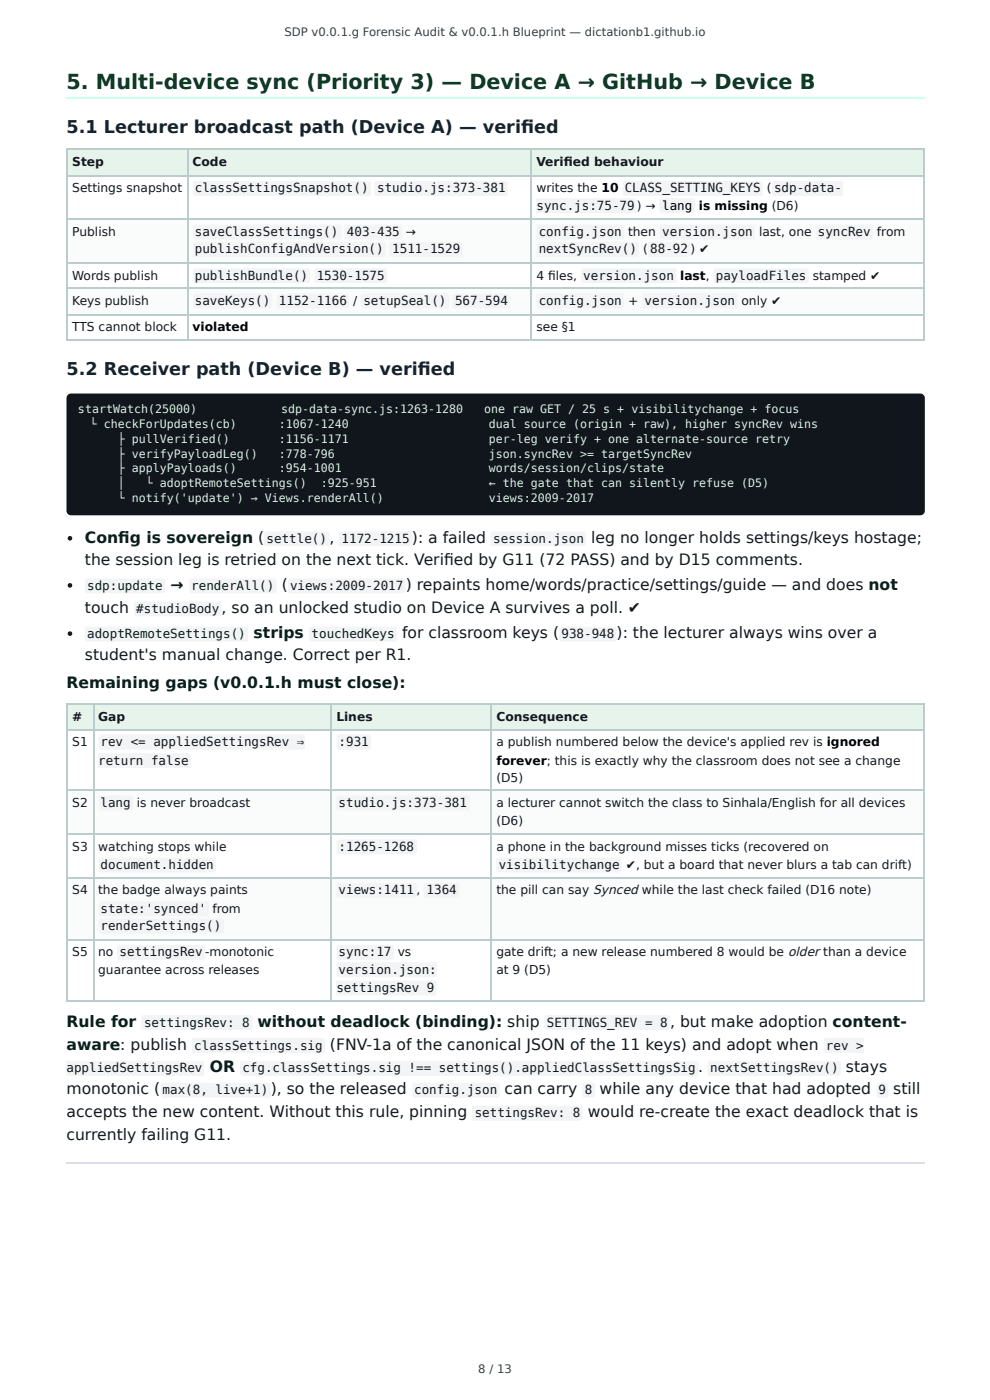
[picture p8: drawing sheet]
<svg xmlns="http://www.w3.org/2000/svg" width="210mm" height="297mm" viewBox="0 0 210 297" stroke-linecap="round" stroke-linejoin="round" font-family="sans-serif">
<defs><g id="words">
<text font-size="4.4" fill="#0a3d24" x="14.1" y="18.9">5. Multi-device sync (Priority 3) — Device A → GitHub → Device B</text>
<g font-size="3.7" fill="#123">
<text x="14.1" y="28.2">5.1 Lecturer broadcast path (Device A) — verifi ed</text>
<text x="14.1" y="79.7">5.2 Receiver path (Device B) — verifi ed</text>
</g>
<g font-size="3.3" fill="#08201a">
<text x="18" y="115.3">Confi g is sovereign (</text>
<text x="36.2" y="125.3">→</text>
<text x="53.9" y="135.6">strips</text>
<text x="14.1" y="146">Remaining gaps (v0.0.1.h must close):</text>
<text x="14.1" y="218">Rule for</text>
<text x="54.7" y="218">without deadlock (binding): ship</text>
<text x="14.1" y="222.9">aware: publish</text>
<text x="44.6" y="227.8">OR</text>
</g>
<g font-size="3.3" fill="#14181f">
<text x="18" y="119.9">the session leg is retried on the next tick. Verifi ed by G11 (72 PASS) and by D15 comments.</text>
<text x="69.9" y="115.3">,</text>
<text x="87.5" y="115.3">): a failed</text>
<text x="125.6" y="115.3">leg no longer holds settings/keys hostage;</text>
<text x="59.8" y="125.3">(</text>
<text x="86.2" y="125.3">) repaints home/words/practice/settings/guide — and does not</text>
<text x="18" y="130.2">touch</text>
<text x="47.1" y="130.2">, so an unlocked studio on Device A survives a poll. ✔</text>
<text x="85.4" y="135.6">for classroom keys (</text>
<text x="130.9" y="135.6">): the lecturer always wins over a</text>
<text x="18" y="140.2">student's manual change. Correct per R1.</text>
<text x="142.3" y="218">, but make adoption content-</text>
<text x="70.1" y="222.9">(FNV-1a of the canonical JSON of the 11 keys) and adopt when</text>
<text x="148.2" y="227.8">.</text>
<text x="179.6" y="227.8">stays</text>
<text x="14.1" y="232.4">monotonic (</text>
<text x="57.5" y="232.4">), so the released</text>
<text x="107.1" y="232.4">can carry</text>
<text x="127.3" y="232.4">while any device that had adopted</text>
<text x="189.7" y="232.4">still</text>
<text x="14.1" y="237.3">accepts the new content. Without this rule, pinning</text>
<text x="124.8" y="237.3">would re-create the exact deadlock that is</text>
<text x="14.1" y="242.2">currently failing G11.</text>
</g>
<g font-size="2.7" fill="#14181f">
<text x="41.4" y="40.9">classSettingsSnapshot()</text>
<text x="80.1" y="40.9">studio.js:373-381</text>
<text x="132.7" y="40.9">CLASS_SETTING_KEYS</text>
<text x="164.4" y="40.9">sdp-data-</text>
<text x="113.9" y="44.5">sync.js:75-79</text>
<text x="41.4" y="50.2">saveClassSettings()</text>
<text x="41.4" y="53.8">publishConfigAndVersion()</text>
<text x="73.7" y="50.2">403-435</text>
<text x="83.3" y="53.8">1511-1529</text>
<text x="114.4" y="50.2">config.json</text>
<text x="114.4" y="53.8">nextSyncRev()</text>
<text x="138.1" y="53.8">88-92 ) ✔</text>
<text x="140.6" y="50.2">version.json</text>
<text x="173.7" y="50.2">syncRev</text>
<text x="41.4" y="59.4">publishBundle()</text>
<text x="67.2" y="59.4">1530-1575</text>
<text x="123.9" y="59.4">version.json</text>
<text x="152" y="59.4">payloadFiles</text>
<text x="41.4" y="64.8">saveKeys()</text>
<text x="59.2" y="64.8">1152-1166</text>
<text x="77.2" y="64.8">setupSeal()</text>
<text x="96.6" y="64.8">567-594</text>
<text x="114.4" y="64.8">config.json</text>
<text x="136.9" y="64.8">version.json</text>
<text x="56.6" y="115.3">settle()</text>
<text x="72.5" y="115.3">1172-1215</text>
<text x="104.8" y="115.3">session.json</text>
<text x="61.6" y="125.3">views:2009-2017</text>
<text x="28.9" y="130.2">#studioBody</text>
<text x="119.2" y="135.6">938-948</text>
<text x="21.3" y="158.5">rev &lt;= appliedSettingsRev ⇒</text>
<text x="71.9" y="158.5">:931</text>
<text x="20.8" y="162.4">return false</text>
<text x="21.3" y="171.4">lang</text>
<text x="71.9" y="171.4">studio.js:373-381</text>
<text x="21.3" y="184.6">document.hidden</text>
<text x="71.9" y="180.7">:1265-1268</text>
<text x="105.9" y="184.6">visibilitychange</text>
<text x="71.9" y="190">views:1411 ,</text>
<text x="90.6" y="190">1364</text>
<text x="21.3" y="193.9">state:'synced'</text>
<text x="21.3" y="197.5">renderSettings()</text>
<text x="25.4" y="203.1">settingsRev -monotonic</text>
<text x="71.9" y="203.1">sync:17</text>
<text x="71.9" y="206.8">version.json:</text>
<text x="71.4" y="210.7">settingsRev 9</text>
<text x="116.1" y="218">SETTINGS_REV = 8</text>
<text x="14.1" y="227.8">appliedSettingsRev</text>
<text x="41.3" y="222.9">classSettings.sig</text>
<text x="51.5" y="227.8">cfg.classSettings.sig !== settings().appliedClassSettingsSig</text>
<text x="150.8" y="227.8">nextSettingsRev()</text>
<text x="175.4" y="222.9">rev &gt;</text>
<text x="34.5" y="232.4">max(8, live+1)</text>
<text x="87.9" y="232.4">config.json</text>
<text x="124.2" y="232.4">8</text>
<text x="186.5" y="232.4">9</text>
<text x="100.8" y="237.3">settingsRev: 8</text>
</g>
<text font-size="2.7" x="140.6" y="44.5">lang</text>
<g font-size="2.7" fill="#08201a">
<text x="18.5" y="125.3">sdp:update</text>
<text x="40.6" y="125.3">renderAll()</text>
<text x="18.5" y="135.6">adoptRemoteSettings()</text>
<text x="66.2" y="135.6">touchedKeys</text>
<text x="30.6" y="218">settingsRev: 8</text>
</g>
<g font-size="2.6" fill="#14181f">
<text x="15.3" y="35.3">Step</text>
<text x="40.9" y="35.3">Code</text>
<text x="113.9" y="35.3">Verifi ed behaviour</text>
<text x="15.3" y="40.9">Settings snapshot</text>
<text x="113.9" y="40.9">writes the 10</text>
<text x="162.9" y="40.9">(</text>
<text x="135.3" y="44.5">) →</text>
<text x="15.3" y="50.2">Publish</text>
<text x="86.2" y="50.2">→</text>
<text x="133.4" y="50.2">then</text>
<text x="136.6" y="53.8">(</text>
<text x="161.2" y="50.2">last, one</text>
<text x="186.2" y="50.2">from</text>
<text x="15.3" y="59.4">Words publish</text>
<text x="113.9" y="59.4">4 fi les,</text>
<text x="172.6" y="59.4">stamped ✔</text>
<text x="15.3" y="64.8">Keys publish</text>
<text x="75" y="64.8">/</text>
<text x="133.4" y="64.8">+</text>
<text x="157.4" y="64.8">only ✔</text>
<text x="15.3" y="70.4">TTS cannot block</text>
<text x="113.9" y="70.4">see §1</text>
<text x="15.3" y="153.1">#</text>
<text x="20.8" y="153.1">Gap</text>
<text x="71.4" y="153.1">Lines</text>
<text x="105.4" y="153.1">Consequence</text>
<text x="15.3" y="158.5">S1</text>
<text x="105.4" y="158.5">a publish numbered below the device's applied rev is ignored</text>
<text x="105.4" y="166.1">(D5)</text>
<text x="15.3" y="171.4">S2</text>
<text x="29.1" y="171.4">is never broadcast</text>
<text x="105.4" y="171.4">a lecturer cannot switch the class to Sinhala/English for all devices</text>
<text x="105.4" y="175.3">(D6)</text>
<text x="15.3" y="180.7">S3</text>
<text x="20.8" y="180.7">watching stops while</text>
<text x="105.4" y="180.7">a phone in the background misses ticks (recovered on</text>
<text x="132.9" y="184.6">✔, but a board that never blurs a tab can drift)</text>
<text x="15.3" y="190">S4</text>
<text x="20.8" y="190">the badge always paints</text>
<text x="105.4" y="190">the pill can say Synced while the last check failed (D16 note)</text>
<text x="45.1" y="193.9">from</text>
<text x="15.3" y="203.1">S5</text>
<text x="20.8" y="203.1">no</text>
<text x="84.5" y="203.1">vs</text>
<text x="105.4" y="203.1">gate drift; a new release numbered 8 would be older than a device</text>
<text x="20.8" y="206.8">guarantee across releases</text>
<text x="105.4" y="206.8">at 9 (D5)</text>
</g>
<g font-size="2.6">
<text x="148.4" y="44.5">is missing (D6)</text>
<text x="144.4" y="59.4">last,</text>
<text x="40.9" y="70.4">violated</text>
<text x="105.4" y="162.4">forever; this is exactly why the classroom does not see a change</text>
</g>
<g font-size="2.5" fill="#353d45">
<text x="60.4" y="7.7">SDP v0.0.1.g Forensic Audit &amp; v0.0.1.h Blueprint — dictationb1.github.io</text>
<text x="101.6" y="291.6">8 / 13</text>
</g>
<g font-size="2.5" fill="#d7f5e3">
<text x="16.6" y="87.7">startWatch(25000)</text>
<text x="59.7" y="87.7">sdp-data-sync.js:1263-1280</text>
<text x="102.8" y="87.7">one raw GET / 25 s + visibilitychange + focus</text>
<text x="19.1" y="90.9">└ checkForUpdates(cb)</text>
<text x="25" y="94.1">├ pullVerified()</text>
<text x="59.2" y="94.1">:1156-1171</text>
<text x="59.2" y="90.9">:1067-1240</text>
<text x="103.8" y="94.1">per-leg verify + one alternate-source retry</text>
<text x="103.8" y="90.9">dual source (origin + raw), higher syncRev wins</text>
<text x="25" y="97.2">├ verifyPayloadLeg()</text>
<text x="25" y="100.2">├ applyPayloads()</text>
<text x="59.2" y="97.2">:778-796</text>
<text x="59.2" y="100.2">:954-1001</text>
<text x="103.8" y="97.2">json.syncRev &gt;= targetSyncRev</text>
<text x="103.8" y="100.2">words/session/clips/state</text>
<text x="25" y="103.3">│</text>
<text x="25" y="106.5">└ notify('update') → Views.renderAll()</text>
<text x="30.9" y="103.3">└ adoptRemoteSettings()</text>
<text x="68.1" y="103.3">:925-951</text>
<text x="103.8" y="103.3">← the gate that can silently refuse (D5)</text>
<text x="103.8" y="106.5">views:2009-2017</text>
</g>
</g></defs>
<path d="M14.1 20.8h182.3" fill="none" stroke="#cfe" stroke-width=".24"/>
<g fill="#e7f4ec">
<path d="M14.4 31.9h25.3v5.3h-25.3z"/>
<path d="M39.7 31.9h73.2v5.3h-73.2z"/>
<path d="M112.9 31.9h83.5v5.3h-83.5z"/>
</g>
<g fill="#fafcfb">
<path d="M14.4 46.5h25.3v9.3h-25.3z"/>
<path d="M39.7 46.5h73.2v9.3h-73.2z"/>
<path d="M112.9 46.5h83.5v9.3h-83.5z"/>
<path d="M14.4 61.4h25.3v5.3h-25.3z"/>
<path d="M39.7 61.4h73.2v5.3h-73.2z"/>
<path d="M112.9 61.4h83.5v5.3h-83.5z"/>
</g>
<path d="M14.1 31.7h182.3M14.1 37.3h182.3M14.2 31.6v40.8M39.9 31.6v40.8M112.8 31.6v40.8M196.3 31.6v40.8M14.1 46.6h182.3M14.1 55.9h182.3M14.1 61.3h182.3M14.1 66.9h182.3M14.1 72.2h182.3" fill="none" stroke="#bcc" stroke-width=".24"/>
<path d="M14.4 83.9l.7-.3h180.3a.98 .98 0 0 1 1 1v23.9a.98 .98 0 0 1-1 .9h-180.3a.98 .98 0 0 1-1-.9v-23.9z" fill="#10161c"/>
<g fill="#e7f4ec">
<path d="M14.4 149.5h5.3v5.6h-5.3z"/>
<path d="M19.7 149.5h50.5v5.6h-50.5z"/>
<path d="M70.2 149.5h34.2v5.6h-34.2z"/>
<path d="M104.4 149.5h92v5.6h-92z"/>
</g>
<g fill="#fafcfb">
<path d="M14.4 168h5.3v9.3h-5.3z"/>
<path d="M19.7 168h50.5v9.3h-50.5z"/>
<path d="M70.2 168h34.2v9.3h-34.2z"/>
<path d="M104.4 168h92v9.3h-92z"/>
<path d="M14.4 186.6h5.3v12.9h-5.3z"/>
<path d="M19.7 186.6h50.5v12.9h-50.5z"/>
<path d="M70.2 186.6h34.2v12.9h-34.2z"/>
<path d="M104.4 186.6h92v12.9h-92z"/>
</g>
<path d="M14.1 149.6h182.3M14.1 155h182.3M14.2 149.5v63.2M19.9 149.5v63.2M70.4 149.5v63.2M104.3 149.5v63.2M196.3 149.5v63.2M14.1 167.9h182.3M14.1 177.2h182.3M14.1 186.4h182.3M14.1 199.6h182.3M14.1 212.5h182.3" fill="none" stroke="#bcc" stroke-width=".24"/>
<path d="M14.1 246.9h182.3" fill="none" stroke="#dde" stroke-width=".24"/>
<g fill="#f2f4f6">
<path d="M41.1 38.6l.4-.2h36.8l.3 .1 .2 .3v2.3l-.2 .4-.3 .1h-36.8l-.3-.1-.2-.3v-2.3z"/>
<path d="M79.7 38.6l.3-.2h27.3l.3 .1 .2 .3v2.3l-.1 .4-.4 .1h-27.3l-.3-.1-.2-.3v-2.3z"/>
<path d="M132.4 38.6l.3-.2h28.8l.3 .1 .2 .3v2.3l-.2 .4-.3 .1h-28.8l-.3-.1-.2-.3v-2.3z"/>
<path d="M164.1 38.6l.3-.2h14.5v3.2h-14.6l-.3-.2-.1-.3v-2.2z"/>
<path d="M113.9 42.1h20.9l.3 .4v2.4l-.2 .3-.2 .1h-20.8z"/>
<path d="M140.2 42.2l.3-.1h6.8l.3 .5v2.4l-.5 .3-6.8-.1-.3-.4v-2.2z"/>
<path d="M41.1 47.9l.4-.2h30.5l.2 .1 .2 .3v2.3l-.1 .3-.3 .2h-30.5l-.4-.2-.1-.2v-2.3z"/>
<path d="M73.3 47.9l.4-.2h11.3l.4 .4v2.4l-.2 .2-.3 .2h-11.3l-.3-.2-.1-.3v-2.2z"/>
<path d="M41.1 51.5l.4-.1h40l.2 .1 .2 .3 .1 2.3-.2 .3-.3 .1h-40h-.3l-.2-.3v-2.3z"/>
<path d="M82.8 51.5l.4-.1h14.7l.4 .4v2.4l-.2 .3h-.3h-14.7l-.3-.2-.1-.2v-2.2z"/>
<path d="M114.1 47.9l.3-.2h17.7l.4 .4v2.4l-.2 .2-.3 .2h-17.7l-.3-.2-.1-.3v-2.2z"/>
<path d="M140.2 47.9l.3-.2h19.4l.4 .4v2.4l-.2 .2-.3 .2h-19.4l-.3-.2-.1-.3v-2.2z"/>
<path d="M173.4 47.9l.3-.2h11.3l.4 .4v2.4l-.1 .2-.4 .2h-11.3l-.3-.2-.1-.3v-2.2z"/>
<path d="M114.1 51.5l.3-.1h20.8l.4 .4v2.4l-.2 .3h-.3h-20.8l-.3-.2-.1-.2v-2.2z"/>
<path d="M137.7 51.5l.4-.1h8.1l.4 .4v2.4l-.2 .3h-.3h-8.1l-.3-.2-.1-.2v-2.2z"/>
<path d="M41.1 57.1l.4-.1h24l.3 .4v2.4l-.2 .3-.2 .1-24-.1-.4-.2v-.2v-2.2z"/>
<path d="M67 57.1l.3-.1h14.5l.4 .4v2.4l-.2 .3-.3 .1-14.5-.1-.3-.2-.1-.2v-2.2z"/>
<path d="M123.6 57.1l.3-.1h19.4l.4 .4v2.4l-.2 .3-.3 .1-19.4-.1-.3-.2-.1-.2v-2.2z"/>
<path d="M151.6 57.1l.4-.1h19.4l.3 .4v2.4l-.2 .3-.2 .1-19.4-.1-.3-.2-.1-.2v-2.2z"/>
<path d="M41.1 62.5l.4-.1h15.9l.4 .3v2.4l-.1 .3-.4 .1h-15.9l-.4-.2v-.3v-2.2z"/>
<path d="M58.9 62.5l.4-.1h14.5l.3 .3v2.4l-.1 .3-.3 .1h-14.5l-.3-.2-.1-.3v-2.2z"/>
<path d="M76.7 62.5l.4-.1h17.9l.4 .3v2.4l-.2 .3-.3 .1h-17.9l-.3-.2-.1-.3v-2.2z"/>
<path d="M96.2 62.5l.4-.1h11.3l.4 .3v2.4l-.1 .3-.4 .1h-11.3l-.3-.2-.1-.3v-2.2z"/>
<path d="M114.1 62.5l.3-.1h17.7l.4 .3v2.4l-.2 .3-.3 .1h-17.7l-.3-.2-.1-.3v-2.2z"/>
<path d="M136.5 62.5l.4-.1h19.3l.4 .3v2.4l-.1 .3-.4 .1h-19.3l-.4-.2v-.3v-2.2z"/>
</g>
<circle cx="14.9" cy="114.3" r=".49" fill="#14181f"/>
<g fill="#f2f4f6">
<path d="M56.2 113l.4-.1h13l.4 .4v2.3l-.1 .3-.4 .1h-13l-.3-.2-.1-.3v-2.1z"/>
<path d="M72.1 113l.3-.1h14.8l.4 .4v2.3l-.2 .3-.3 .1h-14.8l-.3-.2v-.3v-2.1z"/>
<path d="M104.3 113l.3-.1h19.4l.4 .4v2.3l-.1 .3-.4 .1h-19.3l-.4-.2v-.3v-2.1z"/>
</g>
<circle cx="14.9" cy="124.3" r=".49" fill="#14181f"/>
<g fill="#f2f4f6">
<path d="M18.2 123l.3-.1h16.2l.4 .4v2.3l-.1 .3-.4 .1h-16.2l-.2-.1-.2-.3v-2.2z"/>
<path d="M40.4 123l.3-.1h17.7l.4 .4v2.3l-.2 .3-.3 .1h-17.7l-.3-.2-.1-.2v-2.2z"/>
<path d="M61.4 123l.3-.1h24l.4 .4v2.3l-.1 .3-.4 .1h-24l-.3-.2-.1-.2v-2.2z"/>
<path d="M28.7 127.9l.3-.2 17.7 .1 .4 .3v2.4l-.2 .3-.3 .1h-17.7l-.2-.1-.2-.4v-2.2z"/>
</g>
<circle cx="14.9" cy="134.6" r=".49" fill="#14181f"/>
<g fill="#f2f4f6">
<path d="M18.2 133.3l.3-.2h33.7l.3 .1 .2 .3v2.3l-.2 .3-.3 .2h-33.7l-.3-.1-.2-.3v-2.3z"/>
<path d="M65.7 133.3l.4-.2h17.9l.4 .4v2.4l-.2 .3-.3 .1h-17.9l-.3-.2-.1-.3v-2.2z"/>
<path d="M118.9 133.3l.4-.2h11.3l.4 .4v2.4l-.2 .3-.3 .1h-11.3l-.3-.2-.1-.3v-2.2z"/>
<path d="M21.1 156.2l.3-.1h43.3v3.1h-43.3l-.3-.1-.1-.3v-2.3z"/>
<path d="M20.9 160h19.2l.4 .3v2.4l-.2 .3-.3 .1h-19.1z"/>
<path d="M71.6 156.2l.4-.1h6.5l.3 .4-.1 2.4-.4 .3h-6.5l-.3-.5v-2.2z"/>
<path d="M21.1 169.1l.3-.1h6.6l.3 .5-.1 2.4-.4 .3-6.5-.1-.3-.4v-2.2z"/>
<path d="M71.6 169.1l.4-.1h27.3l.2 .1 .3 .3v2.3l-.2 .3-.3 .2h-27.3l-.3-.1-.2-.3v-2.3z"/>
<path d="M21.1 182.3l.3-.1h24l.4 .4v2.3l-.1 .3-.3 .1h-24.1l-.2-.1-.1-.4v-2.2z"/>
<path d="M71.6 178.4l.4-.1h16.1l.4 .3v2.4l-.2 .3-.2 .1h-16.2l-.3-.1-.1-.4v-2.2z"/>
<path d="M105.5 182.3l.4-.1h25.7l.4 .4v2.3l-.2 .3-.3 .1h-25.6l-.4-.1-.1-.3v-2.3z"/>
<path d="M21.1 191.6l.3-.2h22.6l.4 .4v2.4l-.2 .3-.3 .1h-22.6l-.2-.1-.1-.4v-2.2z"/>
<path d="M21.1 195.2l.3-.1h25.8l.3 .4v2.4l-.1 .2-.3 .2h-25.7l-.3-.2-.1-.2v-2.3z"/>
<path d="M71.6 187.7l.4-.2h16.1l.4 .4v2.4l-.2 .3-.2 .1h-16.2l-.3-.1-.1-.4v-2.2z"/>
<path d="M90.1 187.7l.4-.2 6.8 .1 .3 .4-.1 2.4-.4 .3h-6.8l-.3-.5v-2.2z"/>
<path d="M25 200.8l.3-.1h18l.3 .4v2.4l-.1 .2-.3 .2h-17.9l-.3-.2-.1-.3v-2.2z"/>
<path d="M71.6 200.8l.4-.1h11.3l.4 .4v2.4l-.2 .2-.3 .2h-11.3l-.3-.2-.1-.3v-2.2z"/>
<path d="M71.6 204.5l.4-.1h20.7v3.1h-20.8l-.3-.1-.1-.4v-2.1z"/>
<path d="M71.4 208.3h20.9l.4 .4v2.3l-.2 .3-.3 .1h-20.8z"/>
<path d="M30.1 215.7l.4-.1h22.8l.3 .4v2.4l-.2 .3-.2 .1-22.8-.1-.3-.1-.1-.3v-2.2z"/>
<path d="M115.8 215.7l.3-.1h25.7l.4 .4v2.4l-.2 .3-.3 .1-25.7-.1-.2-.1-.2-.3v-2.2z"/>
<path d="M40.9 220.6l.3-.1h27.3h.3l.2 .4v2.3l-.1 .3-.4 .1h-27.3l-.3-.1-.2-.3v-2.2z"/>
<path d="M175.1 220.6l.3-.1h8.1v3.1h-8.3l-.3-.4v-2.2z"/>
<path d="M14.1 225.3h28.8l.3 .1 .2 .3v2.3l-.1 .4-.4 .1h-28.8z"/>
<path d="M51.1 225.5l.4-.2h96.3l.3 .1 .2 .3v2.3l-.1 .4-.4 .1h-96.3l-.4-.1-.1-.3v-2.3z"/>
<path d="M150.4 225.5l.4-.2h27.3l.3 .1 .2 .3v2.3l-.2 .4-.3 .1h-27.3l-.4-.1-.1-.3v-2.3z"/>
<path d="M34.3 230.1l.3-.1h22.6l.3 .4v2.4l-.1 .2-.3 .2-22.6-.1-.3-.2-.1-.2v-2.2z"/>
<path d="M87.7 230.1l.4-.1h17.6l.4 .4v2.4l-.1 .2-.4 .2-17.6-.1-.4-.2v-.2v-2.2z"/>
<path d="M123.8 230.1l.4-.1h1.7l.4 .2 .1 2.5-.3 .4-1.9 .1-.4-.3-.1-2.4z"/>
<path d="M186.3 230.1l.3-.1h1.5l.4 .2 .1 2.5-.2 .4-1.8 .1-.4-.3-.1-2.4z"/>
<path d="M100.4 235l.3-.1h22.6l.4 .4v2.3l-.2 .3-.3 .1h-22.6l-.3-.2v-.3v-2.1z"/>
</g>
<use href="#words"/>
</svg>
